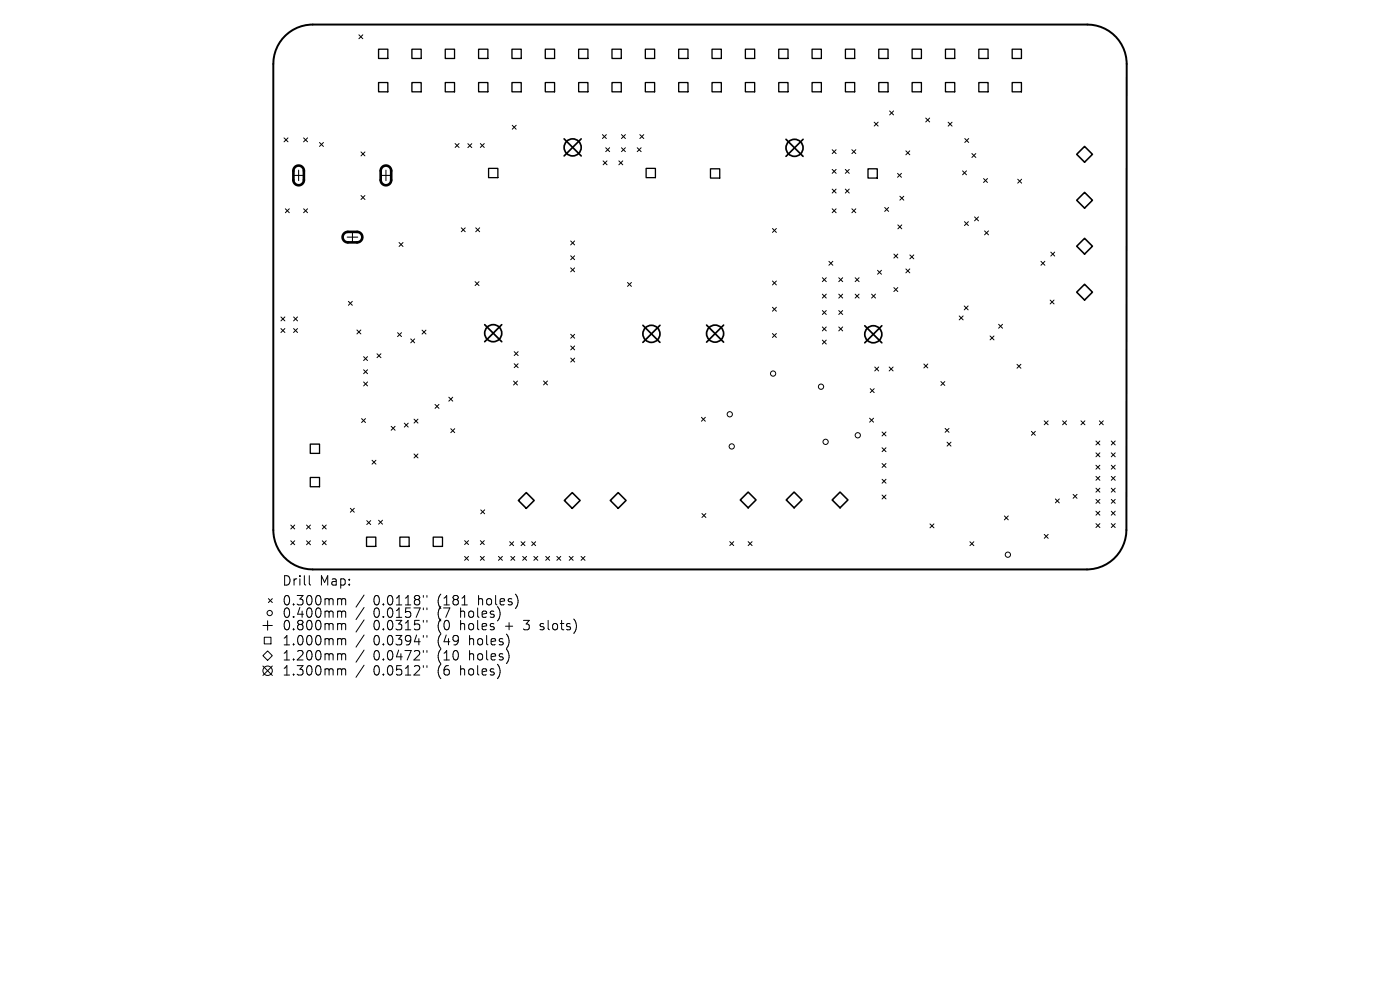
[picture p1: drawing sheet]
<svg xmlns="http://www.w3.org/2000/svg" width="297mm" height="210mm" viewBox="0 0 297 210" stroke-linecap="round" stroke-linejoin="round" font-family="sans-serif">
<defs><g id="words">
<g font-size="2.8">
<text x="59.8" y="124.5">Drill</text>
<text x="67.7" y="124.5">Map:</text>
<text x="59.8" y="128.7">0.300mm</text>
<text x="59.8" y="131.3">0.400mm</text>
<text x="79" y="128.7">0.0118&quot;</text>
<text x="79" y="131.3">0.0157&quot;</text>
<text x="92.6" y="128.7">(181</text>
<text x="92.6" y="131.3">(7</text>
<text x="97.5" y="131.3">holes)</text>
<text x="101.3" y="128.7">holes)</text>
<text x="59.8" y="133.9">0.800mm</text>
<text x="59.8" y="137.1">1.000mm</text>
<text x="79" y="133.9">0.0315&quot;</text>
<text x="79" y="137.1">0.0394&quot;</text>
<text x="92.6" y="133.9">(0</text>
<text x="92.6" y="137.1">(49</text>
<text x="97.5" y="133.9">holes</text>
<text x="99.4" y="137.1">holes)</text>
<text x="107.1" y="133.9">+</text>
<text x="111.2" y="133.9">3</text>
<text x="114.8" y="133.9">slots)</text>
<text x="59.8" y="140.3">1.200mm</text>
<text x="59.8" y="143.5">1.300mm</text>
<text x="79" y="140.3">0.0472&quot;</text>
<text x="79" y="143.5">0.0512&quot;</text>
<text x="92.6" y="140.3">(10</text>
<text x="92.6" y="143.5">(6</text>
<text x="97.5" y="143.5">holes)</text>
<text x="99.4" y="140.3">holes)</text>
</g>
</g></defs>
<path d="M60.6 7.5a8.4 8.4 0 0 1 5.7-2.3h164.4a8.4 8.4 0 0 1 8.3 8.4v98.8a8.4 8.4 0 0 1-8.4 8.4h-164.3a8.4 8.4 0 0 1-8.3-8.4v-98.8a8.4 8.4 0 0 1 2.6-6.1z" fill="none" stroke="#000" stroke-width=".42"/>
<g fill="none" stroke="#000" stroke-width=".21">
<path d="M76.1 7.4l.9 .8M77 7.4l-.9 .8M60.3 29.3l.8 .8M61.1 29.3l-.8 .8M64.4 29.3l.8 .8M65.2 29.3l-.8 .8M67.8 30.2l.8 .9M68.6 30.2l-.8 .9M76.6 32.2l.8 .9M77.4 32.2l-.8 .9M96.6 30.4l.8 .9M97.4 30.4l-.8 .9"/>
<path d="M99.3 30.5l.8 .8M100.1 30.5l-.8 .8M101.9 30.4l.8 .9M102.7 30.4l-.8 .9M108.7 26.6l.8 .8M109.5 26.6l-.8 .8M127.8 28.6l.8 .8M127.9 34.1l.9 .9M128.5 31.3l.8 .9M128.6 28.6l-.8 .8M128.8 34.1l-.9 .9M129.3 31.3l-.8 .9"/>
<path d="M131.3 34.1l.8 .9M131.8 28.6l.9 .8M131.8 31.3l.9 .9M132.1 34.1l-.8 .9M132.7 28.6l-.9 .8M132.7 31.3l-.9 .9M135.2 31.3l.8 .9M135.7 28.6l.9 .8M136 31.3l-.8 .9M136.6 28.6l-.9 .8M176.5 31.8l.9 .8M176.5 35.9l.9 .9"/>
<path d="M177.4 31.8l-.9 .8M177.4 35.9l-.9 .9M179.3 35.9l.9 .9M180.2 35.9l-.9 .9M180.7 31.8l.9 .8M181.6 31.8l-.9 .8M185.5 25.9l.8 .8M186.3 25.9l-.8 .8M188.7 23.5l.9 .9M189.6 23.5l-.9 .9M190.4 36.8l.8 .8M191.2 36.8l-.8 .8"/>
<path d="M192.2 32l.8 .8M193 32l-.8 .8M196.4 25l.8 .9M197.2 25l-.8 .9M201.1 25.9l.9 .9M202 25.9l-.9 .9M204.2 36.2l.8 .9M204.7 29.4l.8 .8M205 36.2l-.8 .9M205.5 29.4l-.8 .8M206.2 32.6l.8 .8M207 32.6l-.8 .8"/>
<path d="M208.7 37.9l.8 .8M209.5 37.9l-.8 .8M215.9 38l.8 .9M216.7 38l-.8 .9M60.5 44.3l.9 .8M61.4 44.3l-.9 .8M64.4 44.3l.8 .8M65.2 44.3l-.8 .8M76.6 41.5l.8 .8M77.4 41.5l-.8 .8M84.7 51.4l.8 .9M85.5 51.4l-.8 .9"/>
<path d="M97.9 48.3l.8 .9M98.7 48.3l-.8 .9M100.8 59.7l.8 .9M100.9 48.3l.9 .9M101.6 59.7l-.8 .9M101.8 48.3l-.9 .9M121.1 51.1l.8 .9M121.1 54.3l.8 .8M121.1 56.8l.8 .9M121.9 51.1l-.8 .9M121.9 54.3l-.8 .8M121.9 56.8l-.8 .9"/>
<path d="M133.1 59.9l.9 .9M134 59.9l-.9 .9M163.9 48.5l.8 .8M163.9 59.6l.8 .8M164.7 48.5l-.8 .8M164.7 59.6l-.8 .8M174.5 58.9l.8 .8M175.3 58.9l-.8 .8M175.8 55.4l.9 .9M176.5 40.1l.9 .8M176.5 44.3l.9 .8M176.7 55.4l-.9 .9"/>
<path d="M177.4 40.1l-.9 .8M177.4 44.3l-.9 .8M177.9 58.9l.9 .8M178.8 58.9l-.9 .8M179.3 40.1l.9 .8M180.2 40.1l-.9 .8M180.7 44.3l.9 .8M181.4 58.9l.9 .8M181.6 44.3l-.9 .8M182.3 58.9l-.9 .8M186.2 57.3l.8 .9M187 57.3l-.8 .9"/>
<path d="M187.7 44l.8 .8M188.5 44l-.8 .8M189.6 53.9l.9 .8M190.5 53.9l-.9 .8M190.5 47.7l.8 .8M190.9 41.6l.8 .9M191.3 47.7l-.8 .8M191.7 41.6l-.8 .9M192.2 57l.8 .9M193 57l-.8 .9M193 54.1l.9 .8M193.9 54.1l-.9 .8"/>
<path d="M204.6 47l.8 .9M205.4 47l-.8 .9M206.7 46l.9 .8M207.6 46l-.9 .8M208.9 49l.8 .8M209.7 49l-.8 .8M220.8 55.4l.9 .9M221.7 55.4l-.9 .9M222.9 53.5l.9 .8M223.8 53.5l-.9 .8M59.6 67.2l.8 .9M59.6 69.7l.8 .8"/>
<path d="M60.4 67.2l-.8 .9M60.4 69.7l-.8 .8M62.3 67.2l.8 .9M62.3 69.7l.8 .8M63.1 67.2l-.8 .9M63.1 69.7l-.8 .8M73.9 63.9l.8 .9M74.7 63.9l-.8 .9M75.7 70l.9 .8M76.6 70l-.9 .8M77.1 75.7l.9 .8M77.1 78.4l.9 .9"/>
<path d="M78 75.7l-.9 .8M78 78.4l-.9 .9M80 75l.8 .9M80.8 75l-.8 .9M84.3 70.6l.9 .8M85.2 70.6l-.9 .8M87.1 71.9l.9 .8M88 71.9l-.9 .8M89.5 70l.9 .9M90.4 70l-.9 .9M109.1 74.6l.8 .8M109.1 77.2l.8 .8"/>
<path d="M109.9 74.6l-.8 .8M109.9 77.2l-.8 .8M121.1 70.9l.8 .8M121.1 73.4l.8 .8M121.1 76l.8 .8M121.9 70.9l-.8 .8M121.9 73.4l-.8 .8M121.9 76l-.8 .8M163.9 65.2l.8 .8M163.9 70.8l.8 .8M164.7 65.2l-.8 .8M164.7 70.8l-.8 .8"/>
<path d="M174.5 62.4l.8 .8M174.5 65.9l.8 .8M174.5 69.4l.8 .8M174.5 72.1l.8 .9M175.3 62.4l-.8 .8M175.3 65.9l-.8 .8M175.3 69.4l-.8 .8M175.3 72.1l-.8 .9M177.9 62.4l.9 .8M177.9 69.4l.9 .8M177.9 65.9l.9 .8M178.8 62.4l-.9 .8"/>
<path d="M178.8 65.9l-.9 .8M178.8 69.4l-.9 .8M181.4 62.4l.9 .8M182.3 62.4l-.9 .8M184.9 62.4l.8 .8M185.6 77.9l.8 .8M185.7 62.4l-.8 .8M186.4 77.9l-.8 .8M188.6 77.9l.9 .8M189.5 77.9l-.9 .8M189.6 61l.9 .8M190.5 61l-.9 .8"/>
<path d="M196 77.2l.8 .9M196.8 77.2l-.8 .9M203.5 67l.8 .9M204.3 67l-.8 .9M204.6 64.9l.8 .8M205.4 64.9l-.8 .8M210 71.3l.9 .8M210.9 71.3l-.9 .8M211.8 68.8l.9 .8M212.7 68.8l-.9 .8M215.7 77.3l.9 .8M216.6 77.3l-.9 .8"/>
<path d="M222.8 63.6l.8 .9M223.6 63.6l-.8 .9M76.7 88.8l.8 .8M77.1 81l.9 .9M77.5 88.8l-.8 .8M78 81l-.9 .9M78.9 97.6l.9 .9M79.8 97.6l-.9 .9M83 90.4l.8 .9M83.8 90.4l-.8 .9M85.8 89.8l.8 .8M86.6 89.8l-.8 .8"/>
<path d="M87.8 96.3l.9 .8M87.8 88.9l.9 .8M88.7 96.3l-.9 .8M88.7 88.9l-.9 .8M92.3 85.8l.8 .8M93.1 85.8l-.8 .8M95.2 84.3l.8 .8M95.6 90.9l.9 .9M96 84.3l-.8 .8M96.5 90.9l-.9 .9M108.9 80.8l.9 .9M109.8 80.8l-.9 .9"/>
<path d="M115.3 80.8l.8 .9M116.1 80.8l-.8 .9M148.8 88.5l.8 .9M149.6 88.5l-.8 .9M184.5 88.7l.8 .9M184.6 82.4l.9 .9M185.3 88.7l-.8 .9M185.5 82.4l-.9 .9M187.1 91.6l.9 .9M187.1 95l.9 .8M187.1 98.3l.9 .9M188 91.6l-.9 .9"/>
<path d="M188 95l-.9 .8M188 98.3l-.9 .9M199.6 80.9l.8 .9M200.4 80.9l-.8 .9M200.5 90.9l.8 .8M200.9 93.8l.8 .8M201.3 90.9l-.8 .8M201.7 93.8l-.8 .8M218.8 91.5l.8 .8M219.6 91.5l-.8 .8M221.5 89.3l.9 .8M222.4 89.3l-.9 .8"/>
<path d="M225.4 89.3l.9 .8M226.3 89.3l-.9 .8M229.3 89.3l.9 .8M230.2 89.3l-.9 .8M232.5 93.6l.8 .8M232.5 96.1l.8 .8M232.5 98.7l.8 .8M233.2 89.3l.9 .8M233.3 93.6l-.8 .8M233.3 96.1l-.8 .8M233.3 98.7l-.8 .8M234.1 89.3l-.9 .8"/>
<path d="M235.8 93.6l.8 .8M235.8 96.1l.8 .8M235.8 98.7l.8 .8M236.6 93.6l-.8 .8M236.6 96.1l-.8 .8M236.6 98.7l-.8 .8M61.7 111.4l.8 .8M61.7 114.7l.8 .9M62.5 111.4l-.8 .8M62.5 114.7l-.8 .9M65 114.7l.9 .9M65 111.4l.9 .8"/>
<path d="M65.9 111.4l-.9 .8M65.9 114.7l-.9 .9M68.4 114.7l.8 .9M68.4 111.4l.8 .8M69.2 111.4l-.8 .8M69.2 114.7l-.8 .9M74.3 107.8l.9 .9M75.2 107.8l-.9 .9M77.8 110.4l.8 .9M78.6 110.4l-.8 .9M80.3 110.4l.8 .8M81.1 110.4l-.8 .8"/>
<path d="M98.6 114.7l.8 .8M98.6 118l.8 .9M99.4 114.7l-.8 .8M99.4 118l-.8 .9M101.9 118l.8 .9M101.9 114.7l.8 .8M102 108.2l.8 .8M102.7 114.7l-.8 .8M102.7 118l-.8 .9M102.8 108.2l-.8 .8M105.7 118l.9 .9M106.6 118l-.9 .9"/>
<path d="M108.1 114.9l.9 .9M108.4 118l.8 .9M109 114.9l-.9 .9M109.2 118l-.8 .9M110.5 114.9l.9 .9M110.9 118l.8 .9M111.4 114.9l-.9 .9M111.7 118l-.8 .9M112.8 114.9l.8 .9M113.3 118l.8 .9M113.6 114.9l-.8 .9M114.1 118l-.8 .9"/>
<path d="M115.8 118l.8 .9M116.6 118l-.8 .9M118.1 118l.9 .9M119 118l-.9 .9M120.8 118l.8 .9M121.6 118l-.8 .9M123.3 118l.8 .9M124.1 118l-.8 .9M148.9 108.9l.8 .9M149.7 108.9l-.8 .9M154.8 114.9l.9 .8M155.7 114.9l-.9 .8"/>
<path d="M158.7 114.9l.9 .8M159.6 114.9l-.9 .8M187.1 101.7l.9 .8M187.1 105l.9 .8M188 101.7l-.9 .8M188 105l-.9 .8M197.3 111.1l.8 .9M198.1 111.1l-.8 .9M205.8 114.9l.8 .9M206.6 114.9l-.8 .9M213.1 109.4l.8 .9M213.9 109.4l-.8 .9"/>
<path d="M221.5 113.4l.9 .8M222.4 113.4l-.9 .8M223.9 105.8l.8 .9M224.7 105.8l-.8 .9M227.7 104.9l.8 .8M228.5 104.9l-.8 .8M232.5 103.6l.8 .8M232.5 101l.8 .9M232.5 105.9l.8 .9M232.5 108.4l.8 .9M232.5 111.1l.8 .8M233.3 101l-.8 .9"/>
<path d="M233.3 103.6l-.8 .8M233.3 105.9l-.8 .9M233.3 108.4l-.8 .9M233.3 111.1l-.8 .8M235.8 101l.8 .9M235.8 103.6l.8 .8M235.8 105.9l.8 .9M235.8 108.4l.8 .9M235.8 111.1l.8 .8M236.6 101l-.8 .9M236.6 103.6l-.8 .8M236.6 105.9l-.8 .9"/>
<path d="M236.6 108.4l-.8 .9M236.6 111.1l-.8 .8M55.8 139.1l1-1 1 1-1 1zM55.8 132.7h2M56.1 135.2h1.4v1.4h-1.4zM56.8 131.7v2M56.9 127l.9 .8M57.8 127l-.9 .8M65.6 122.1v1.7l.3 .3M71.9 127l.5 .1 .1 .2M71.9 129.6h.3l.3 .3M71.9 132.3h.3l.3 .3"/>
<path d="M71.9 135.5l.5 .1 .1 .2M71.9 138.7h.3l.3 .3M72.5 127.3l.3-.3 .4 .1 .1 1.2M72.5 127.3v1M72.5 129.9v1.1M72.5 132.6v1M72.5 135.8v1M72.5 139v1M72.5 129.9l.3-.3 .4 .1 .1 1.3M72.5 132.6l.3-.3 .4 .1 .1 1.2M72.5 135.8l.3-.3 .4 .1 .1 1.2M72.5 139l.3-.3 .4 .1 .1 1.2"/>
<path d="M77.2 126.2l-1.7 2.6M77.2 128.9l-1.7 2.5M77.2 131.5l-1.7 2.6M77.2 134.7l-1.7 2.6M77.2 137.9l-1.7 2.6M89.8 126.3v.4M89.8 129v.3M89.8 131.6v.4M89.8 134.8v.4M89.8 138v.4M90.6 126.3v.4M90.6 129v.3"/>
<path d="M90.6 131.6v.4M90.6 134.8v.4M90.6 138v.4M106.1 130l-.3 1.3M107.7 134.9l.3 .9-.3 1.4M107.7 138.1l.3 .9-.3 1.4M109.6 126.4l.3 1-.3 1.3M122.2 132.2v1.3M55.8 141.3l2 2M57.8 141.3l-2 2M71.9 141.9h.3l.3 .3M72.5 142.2v1"/>
<path d="M72.5 142.2l.3-.3 .4 .1 .1 1.2M77.2 141.1l-1.7 2.6M89.8 141.2v.4M90.6 141.2v.4M106 141.8l.1 .8-.3 1"/>
<circle cx="164" cy="79.2" r=".56"/>
<circle cx="154.8" cy="87.9" r=".56"/>
<circle cx="155.2" cy="94.7" r=".56"/>
<circle cx="174.2" cy="82" r=".56"/>
<circle cx="175.2" cy="93.7" r=".56"/>
<circle cx="182" cy="92.3" r=".56"/>
<circle cx="213.8" cy="117.7" r=".56"/>
<circle cx="57.2" cy="130" r=".56"/>
<circle cx="56.8" cy="142.3" r="1"/>
</g>
<path d="M62.2 37.2h2.3M63.4 36.1v2.2M80.8 37.2h2.2M81.9 36.1v2.2M73.7 50.3h2.2M74.8 49.2v2.2" fill="none" stroke="#000" stroke-width=".22"/>
<path d="M62.6 35.4a1.11 1.11 0 0 1 1.2-.2 1.11 1.11 0 0 1 .7 1v2a1.11 1.11 0 0 1-1.1 1.1 1.11 1.11 0 0 1-1.2-1.1v-2.1zM81.1 35.4a1.11 1.11 0 0 1 1.2-.2 1.11 1.11 0 0 1 .7 1v2a1.11 1.11 0 0 1-1.1 1.1 1.11 1.11 0 0 1-1.1-1.1v-2.1zM73 49.5l.7-.3h2a1.11 1.11 0 0 1 1.2 1.1 1.11 1.11 0 0 1-1.2 1.1h-1.9a1.11 1.11 0 0 1-1-.7 1.11 1.11 0 0 1 .2-1.2z" fill="none" stroke="#000" stroke-width=".56"/>
<g fill="none" stroke="#000" stroke-width=".28">
<path d="M80.3 10.4h2v2h-2zM80.3 17.5h2v2h-2zM87.4 10.4h2v2h-2zM87.4 17.5h2v2h-2zM94.5 10.4h1.9v2h-1.9zM94.5 17.5h1.9v2h-1.9zM101.5 10.4h2v2h-2zM101.5 17.5h2v2h-2zM108.6 10.4h2v2h-2zM108.6 17.5h2v2h-2zM115.7 10.4h2v2h-2zM115.7 17.5h2v2h-2z"/>
<path d="M122.8 10.4h1.9v2h-1.9zM122.8 17.5h1.9v2h-1.9zM129.8 10.4h2v2h-2zM129.8 17.5h2v2h-2zM136.9 10.4h2v2h-2zM136.9 17.5h2v2h-2zM144 10.4h1.9v2h-1.9zM144 17.5h1.9v2h-1.9zM151.1 10.4h1.9v2h-1.9zM151.1 17.5h1.9v2h-1.9zM158.1 10.4h2v2h-2zM158.1 17.5h2v2h-2z"/>
<path d="M165.2 10.4h2v2h-2zM165.2 17.5h2v2h-2zM172.3 10.4h1.9v2h-1.9zM172.3 17.5h1.9v2h-1.9zM179.4 10.4h1.9v2h-1.9zM179.4 17.5h1.9v2h-1.9zM186.4 10.4h2v2h-2zM186.4 17.5h2v2h-2zM193.5 10.4h2v2h-2zM193.5 17.5h2v2h-2zM200.6 10.4h1.9v2h-1.9zM200.6 17.5h1.9v2h-1.9z"/>
<path d="M207.6 10.4h2v2h-2zM207.6 17.5h2v2h-2zM214.7 10.4h2v2h-2zM214.7 17.5h2v2h-2zM103.6 35.7h2v2h-2zM137.1 35.7h1.9v2h-1.9zM150.7 35.8h2v2h-2zM184.1 35.8h2v2h-2zM65.8 94.2h2v2h-2zM65.8 101.3h2v1.9h-2zM77.8 113.9h1.9v2h-1.9zM84.8 113.9h2v2h-2z"/>
<path d="M91.9 113.9h2v2h-2z"/>
</g>
<path d="M228.4 32.7l1.7-1.6 1.7 1.6-1.7 1.7zM230.1 40.8l1.7 1.7-1.7 1.7-1.7-1.7zM230.1 50.6l1.7 1.6-1.7 1.7-1.7-1.7zM230.1 60.3l1.7 1.7-1.7 1.6-1.7-1.6zM110 106.2l1.6-1.7 1.7 1.7-1.7 1.6zM121.4 104.5l1.7 1.7-1.7 1.6-1.7-1.6zM129.5 106.2l1.6-1.7 1.7 1.7-1.7 1.6zM158.7 104.4l1.7 1.7-1.7 1.6-1.7-1.6zM168.5 104.4l1.6 1.7-1.6 1.6-1.7-1.6zM178.2 104.4l1.7 1.7-1.7 1.6-1.7-1.6z" fill="none" stroke="#000" stroke-width=".33"/>
<g fill="none" stroke="#000" stroke-width=".36">
<path d="M119.7 29.5l3.6 3.6M123.3 29.5l-3.6 3.6M166.7 29.5l3.7 3.7M170.4 29.5l-3.7 3.7M102.8 68.9l3.6 3.6M106.4 68.9l-3.6 3.6M136.4 69l3.6 3.6M140 69l-3.6 3.6M149.9 69l3.6 3.6M153.5 69l-3.6 3.6M183.5 69.1l3.6 3.6M187.1 69.1l-3.6 3.6"/>
<circle cx="121.5" cy="31.3" r="1.81"/>
<circle cx="168.6" cy="31.4" r="1.81"/>
<circle cx="104.6" cy="70.7" r="1.81"/>
<circle cx="138.2" cy="70.8" r="1.81"/>
<circle cx="151.7" cy="70.8" r="1.81"/>
<circle cx="185.3" cy="70.9" r="1.81"/>
</g>
<use href="#words"/>
</svg>
